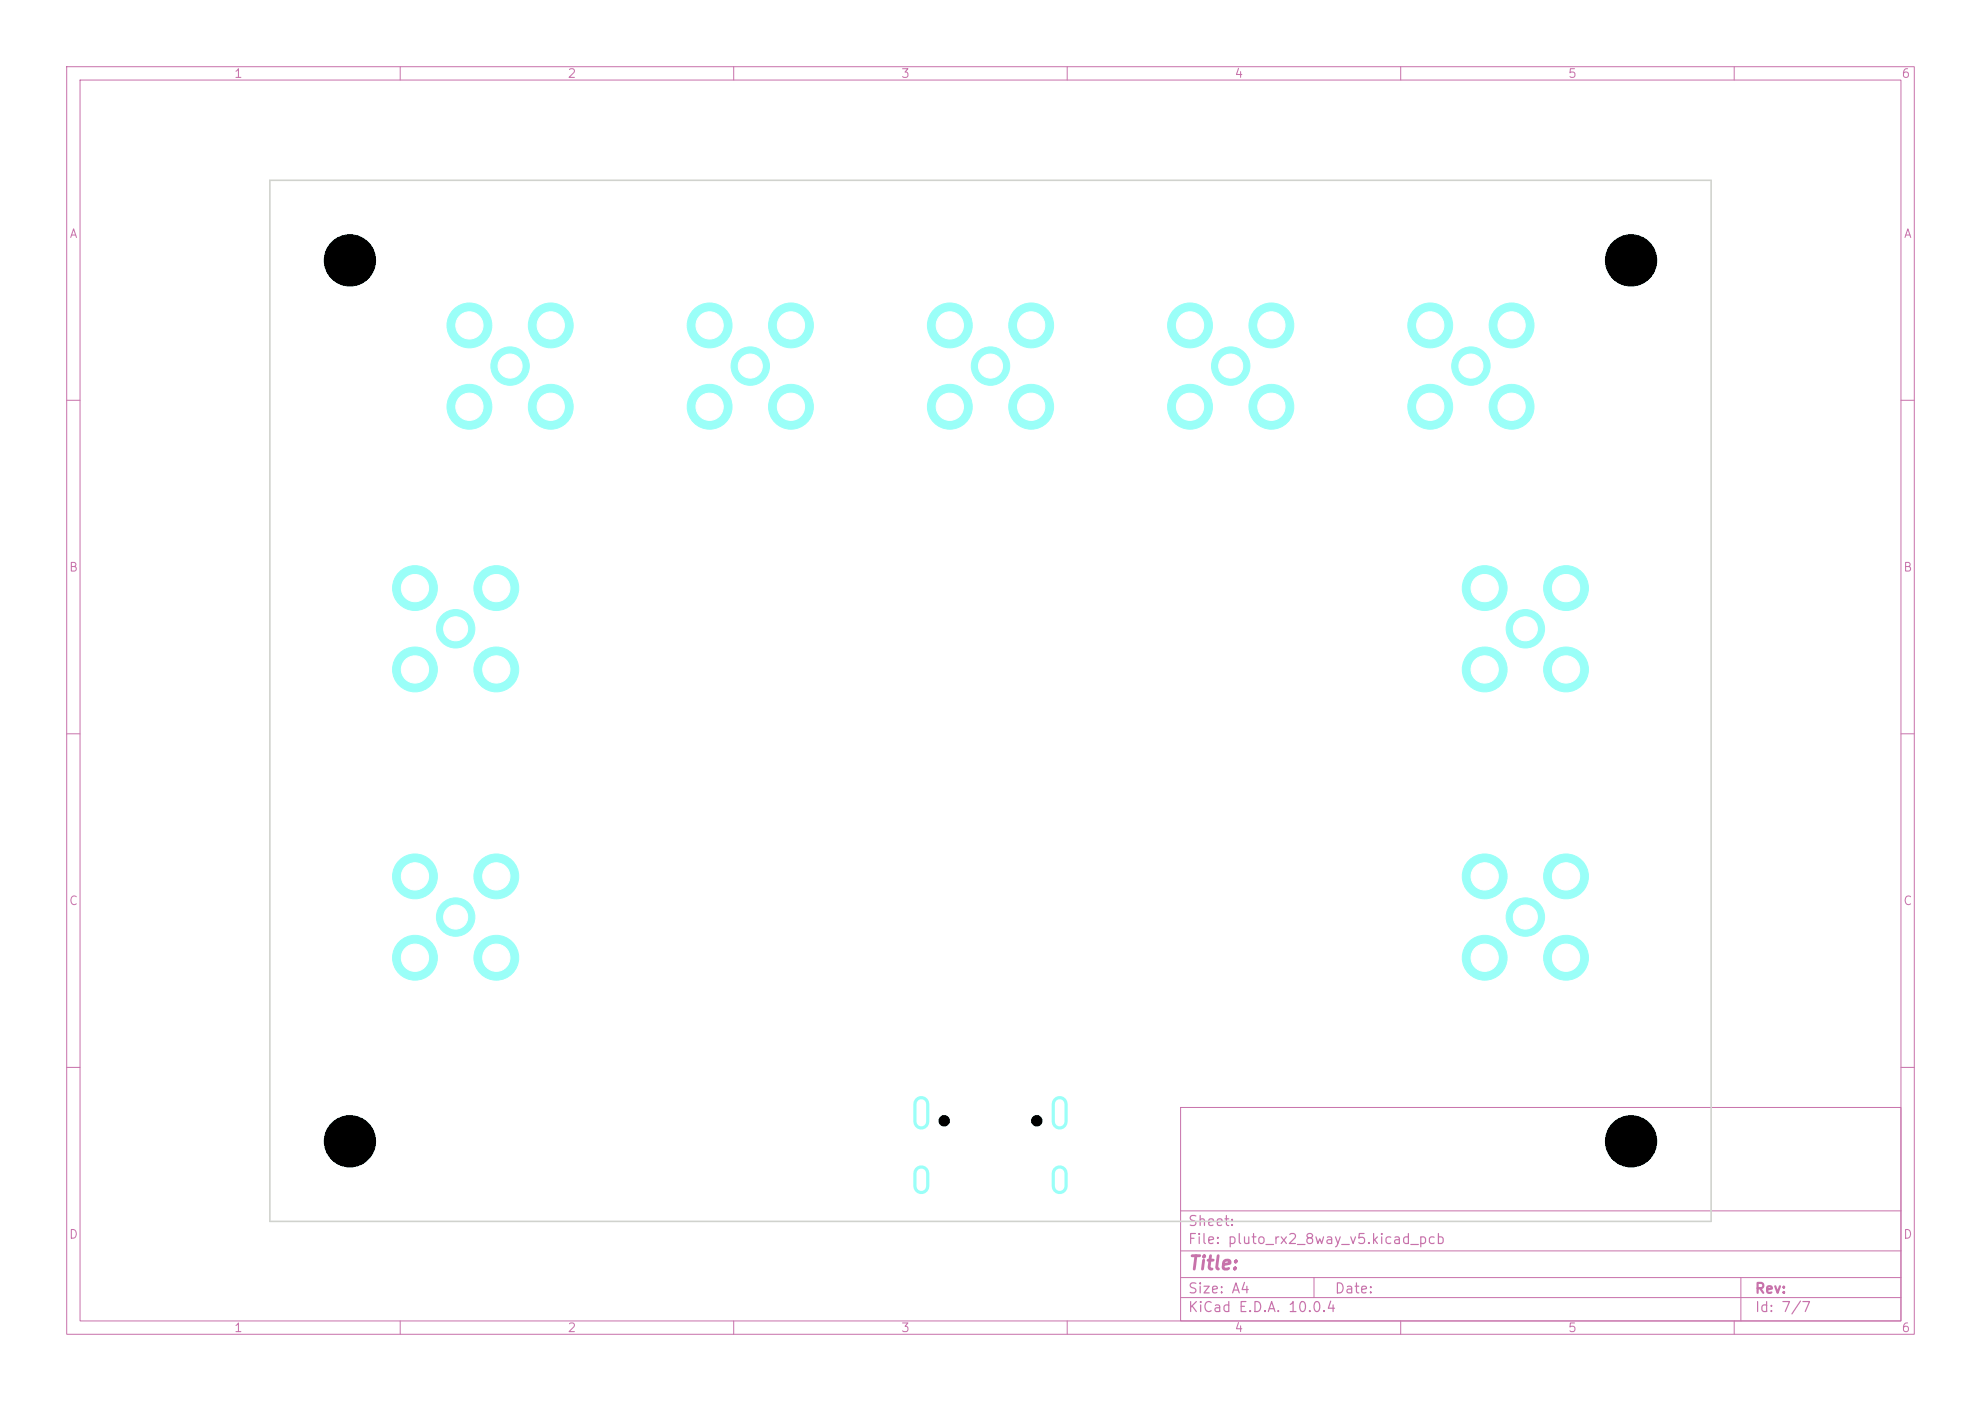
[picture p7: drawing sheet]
<svg xmlns="http://www.w3.org/2000/svg" width="297mm" height="210mm" viewBox="0 0 297 210" stroke-linecap="round" stroke-linejoin="round" font-family="sans-serif">
<defs><g id="words">
<text font-size="2" fill="#c872ab" x="178" y="190.8">Title:</text>
<g font-size="1.5" fill="#c872ab">
<text x="178" y="184.2">Sheet:</text>
<text x="178" y="186.9">File: pluto_rx2_8way_v5.kicad_pcb</text>
<text x="178" y="197.1">KiCad E.D.A. 10.0.4</text>
<text x="178" y="194.3">Size: A4</text>
<text x="200" y="194.3">Date:</text>
<text x="263" y="194.3">Rev:</text>
<text x="263" y="197.1">Id: 7/7</text>
</g>
<g font-size="1.3" fill="#c872ab">
<text x="35" y="12">1</text>
<text x="85" y="12">2</text>
<text x="135" y="12">3</text>
<text x="185" y="12">4</text>
<text x="235" y="12">5</text>
<text x="285" y="12">6</text>
<text x="10.3" y="36">A</text>
<text x="285.4" y="36">A</text>
<text x="10.3" y="86">B</text>
<text x="285.3" y="86">B</text>
<text x="10.3" y="136">C</text>
<text x="285.3" y="136">C</text>
<text x="10.3" y="186">D</text>
<text x="285.3" y="186">D</text>
<text x="35" y="200">1</text>
<text x="85" y="200">2</text>
<text x="135" y="200">3</text>
<text x="185" y="200">4</text>
<text x="235" y="200">5</text>
<text x="285" y="200">6</text>
</g>
</g></defs>
<g fill="none" stroke="#c872ab" stroke-width=".15">
<path d="M10 10h277v190h-277zM12 12h273v186h-273zM60 10v2M110 10v2M160 10v2M210 10v2M260 10v2M10 60h2M285 60h2M10 110h2M285 110h2M10 160h2"/>
<path d="M177 166h108v32h-108zM285 160h2M60 198v2M110 198v2M160 198v2M177 194.5h108M177 191.5h108M177 187.5h108M177 181.5h108M197 191.5v3M210 198v2M260 198v2"/>
<path d="M261 191.5v6.5"/>
</g>
<g fill="#9afff8" stroke="#9afff8" stroke-width=".15">
<circle cx="228.7" cy="137.5" r="2.88"/>
<circle cx="222.6" cy="143.6" r="3.4"/>
<circle cx="222.6" cy="131.4" r="3.4"/>
<circle cx="234.8" cy="143.6" r="3.4"/>
<circle cx="234.8" cy="131.4" r="3.4"/>
<circle cx="112.5" cy="54.9" r="2.88"/>
<circle cx="118.6" cy="61" r="3.4"/>
<circle cx="106.4" cy="61" r="3.4"/>
<circle cx="118.6" cy="48.8" r="3.4"/>
<circle cx="106.4" cy="48.8" r="3.4"/>
<circle cx="76.5" cy="54.9" r="2.88"/>
<circle cx="82.6" cy="61" r="3.4"/>
<circle cx="70.4" cy="61" r="3.4"/>
<circle cx="82.6" cy="48.8" r="3.4"/>
<circle cx="70.4" cy="48.8" r="3.4"/>
<circle cx="68.3" cy="137.5" r="2.88"/>
<circle cx="74.4" cy="131.4" r="3.4"/>
<circle cx="74.4" cy="143.6" r="3.4"/>
<circle cx="62.2" cy="131.4" r="3.4"/>
<circle cx="62.2" cy="143.6" r="3.4"/>
<circle cx="228.7" cy="94.3" r="2.88"/>
<circle cx="222.6" cy="100.3" r="3.4"/>
<circle cx="222.6" cy="88.2" r="3.4"/>
<circle cx="234.8" cy="100.3" r="3.4"/>
<circle cx="234.8" cy="88.2" r="3.4"/>
<circle cx="141.6" cy="168" r=".78"/>
<circle cx="155.4" cy="168" r=".78"/>
<circle cx="220.5" cy="54.9" r="2.88"/>
<circle cx="226.6" cy="61" r="3.4"/>
<circle cx="214.4" cy="61" r="3.4"/>
<circle cx="226.6" cy="48.8" r="3.4"/>
<circle cx="214.4" cy="48.8" r="3.4"/>
<circle cx="244.5" cy="171.1" r="3.8"/>
<circle cx="244.5" cy="39" r="3.8"/>
<circle cx="52.5" cy="39" r="3.8"/>
<circle cx="68.3" cy="94.3" r="2.88"/>
<circle cx="74.4" cy="88.2" r="3.4"/>
<circle cx="74.4" cy="100.3" r="3.4"/>
<circle cx="62.2" cy="88.2" r="3.4"/>
<circle cx="62.2" cy="100.3" r="3.4"/>
<circle cx="148.5" cy="54.9" r="2.88"/>
<circle cx="154.6" cy="61" r="3.4"/>
<circle cx="142.4" cy="61" r="3.4"/>
<circle cx="154.6" cy="48.8" r="3.4"/>
<circle cx="142.4" cy="48.8" r="3.4"/>
<circle cx="52.5" cy="171.1" r="3.8"/>
<circle cx="184.5" cy="54.9" r="2.88"/>
<circle cx="190.6" cy="61" r="3.4"/>
<circle cx="178.4" cy="61" r="3.4"/>
<circle cx="190.6" cy="48.8" r="3.4"/>
<circle cx="178.4" cy="48.8" r="3.4"/>
</g>
<path d="M138.1 165.5v2.6M138.1 175.9v1.9M158.9 165.5v2.6M158.9 175.9v1.9" fill="none" stroke="#9afff8" stroke-width="2.4"/>
<path d="M40.5 27h216v156.1h-216z" fill="none" stroke="#d0d2cd" stroke-width=".24"/>
<g fill="#fff" stroke="#fff" stroke-width=".15">
<circle cx="228.7" cy="137.5" r="1.8"/>
<circle cx="222.6" cy="143.6" r="2.04"/>
<circle cx="222.6" cy="131.4" r="2.04"/>
<circle cx="234.8" cy="143.6" r="2.04"/>
<circle cx="234.8" cy="131.4" r="2.04"/>
<circle cx="112.5" cy="54.9" r="1.8"/>
<circle cx="118.6" cy="61" r="2.04"/>
<circle cx="106.4" cy="61" r="2.04"/>
<circle cx="118.6" cy="48.8" r="2.04"/>
<circle cx="106.4" cy="48.8" r="2.04"/>
<circle cx="76.5" cy="54.9" r="1.8"/>
<circle cx="82.6" cy="61" r="2.04"/>
<circle cx="70.4" cy="61" r="2.04"/>
<circle cx="82.6" cy="48.8" r="2.04"/>
<circle cx="70.4" cy="48.8" r="2.04"/>
<circle cx="68.3" cy="137.5" r="1.8"/>
<circle cx="74.4" cy="131.4" r="2.04"/>
<circle cx="74.4" cy="143.6" r="2.04"/>
<circle cx="62.2" cy="131.4" r="2.04"/>
<circle cx="62.2" cy="143.6" r="2.04"/>
<circle cx="228.7" cy="94.3" r="1.8"/>
<circle cx="222.6" cy="100.3" r="2.04"/>
<circle cx="222.6" cy="88.2" r="2.04"/>
<circle cx="234.8" cy="100.3" r="2.04"/>
<circle cx="234.8" cy="88.2" r="2.04"/>
<circle cx="220.5" cy="54.9" r="1.8"/>
<circle cx="226.6" cy="61" r="2.04"/>
<circle cx="214.4" cy="61" r="2.04"/>
<circle cx="226.6" cy="48.8" r="2.04"/>
<circle cx="214.4" cy="48.8" r="2.04"/>
<circle cx="68.3" cy="94.3" r="1.8"/>
<circle cx="74.4" cy="88.2" r="2.04"/>
<circle cx="74.4" cy="100.3" r="2.04"/>
<circle cx="62.2" cy="88.2" r="2.04"/>
<circle cx="62.2" cy="100.3" r="2.04"/>
<circle cx="148.5" cy="54.9" r="1.8"/>
<circle cx="154.6" cy="61" r="2.04"/>
<circle cx="142.4" cy="61" r="2.04"/>
<circle cx="154.6" cy="48.8" r="2.04"/>
<circle cx="142.4" cy="48.8" r="2.04"/>
<circle cx="184.5" cy="54.9" r="1.8"/>
<circle cx="190.6" cy="61" r="2.04"/>
<circle cx="178.4" cy="61" r="2.04"/>
<circle cx="190.6" cy="48.8" r="2.04"/>
<circle cx="178.4" cy="48.8" r="2.04"/>
</g>
<g fill="#000" stroke="#000" stroke-width=".15">
<circle cx="52.5" cy="39" r="3.8"/>
<circle cx="244.5" cy="39" r="3.8"/>
<circle cx="52.5" cy="171.1" r="3.8"/>
<circle cx="141.6" cy="168" r=".78"/>
<circle cx="155.4" cy="168" r=".78"/>
<circle cx="244.5" cy="171.1" r="3.8"/>
</g>
<path d="M138.1 165.5v2.6M138.1 175.9v1.9M158.9 165.5v2.6M158.9 175.9v1.9" fill="none" stroke="#fff" stroke-width="1.4"/>
<use href="#words"/>
</svg>
